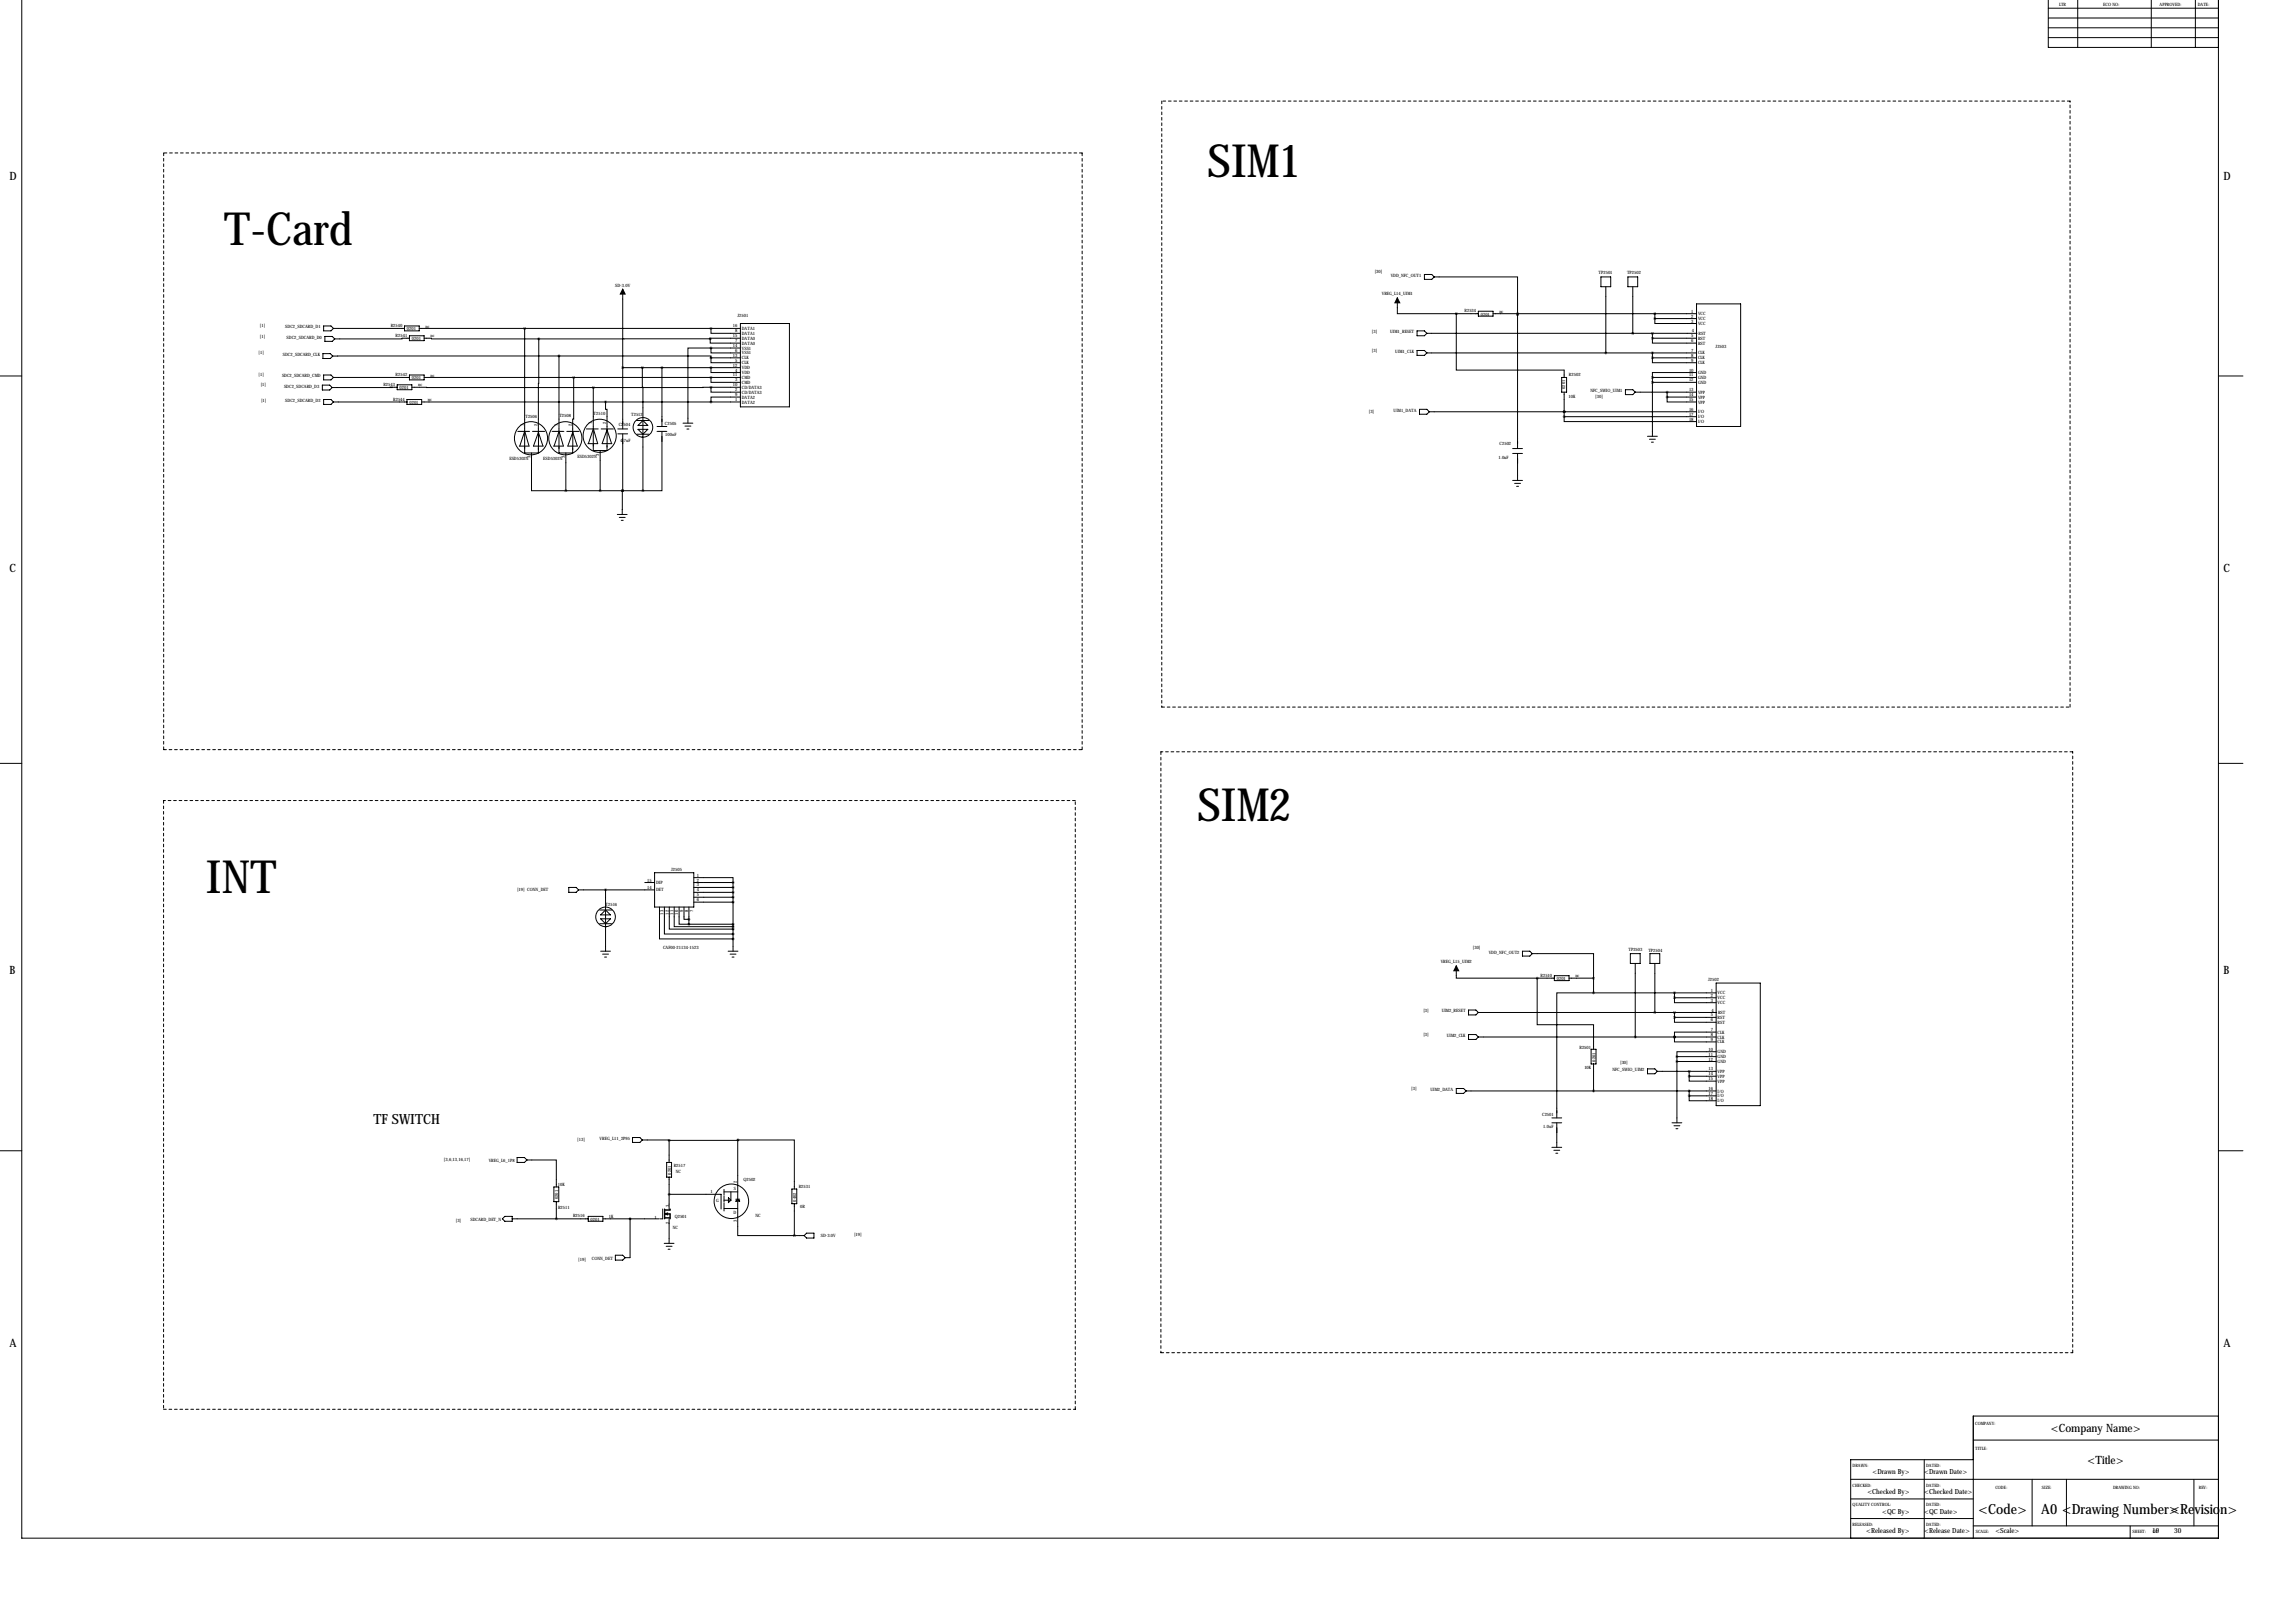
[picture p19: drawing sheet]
<svg xmlns="http://www.w3.org/2000/svg" width="1189mm" height="841mm" viewBox="0 0 1189 841" stroke-linecap="round" stroke-linejoin="round" font-family="sans-serif">
<defs><g id="words">
<g font-size="23.7">
<text x="626" y="92">SIM1</text>
<text x="116" y="127">T-Card</text>
<text x="620" y="425">SIM2</text>
<text x="107" y="463">INT</text>
</g>
<g font-size="7.3">
<text x="193" y="582">TF SWITCH</text>
<text x="1025" y="784">&lt;Code&gt;</text>
<text x="1057" y="784">A0 &lt;Drawing Number&gt;</text>
<text x="1124" y="784">&lt;Revision&gt;</text>
</g>
<g font-size="5.9">
<text x="5" y="93">D</text>
<text x="1152" y="93">D</text>
<text x="5" y="296">C</text>
<text x="1152" y="296">C</text>
<text x="5" y="505">B</text>
<text x="1152" y="505">B</text>
<text x="5" y="698">A</text>
<text x="1152" y="698">A</text>
<text x="1062" y="742">&lt;Company Name&gt;</text>
<text x="1081" y="758">&lt;Title&gt;</text>
</g>
<g font-size="3.6">
<text x="970" y="764">&lt;Drawn By&gt;</text>
<text x="997" y="764">&lt;Drawn Date&gt;</text>
<text x="967" y="774">&lt;Checked By&gt;</text>
<text x="997" y="774">&lt;Checked Date&gt;</text>
<text x="975" y="784">&lt;QC By&gt;</text>
<text x="997" y="784">&lt;QC Date&gt;</text>
<text x="967" y="794">&lt;Released By&gt;</text>
<text x="997" y="794">&lt;Release Date&gt;</text>
<text x="1034" y="794">&lt;Scale&gt;</text>
<text x="1115" y="794">19</text>
<text x="1126" y="794">30</text>
</g>
<g font-size="2.3">
<text x="1067" y="3">LTR</text>
<text x="1090" y="3">ECO NO:</text>
<text x="1119" y="3">APPROVED:</text>
<text x="1139" y="3">DATE:</text>
<text x="712" y="141">[30]</text>
<text x="720" y="143">VDD_NFC_OUT1</text>
<text x="828" y="142">TP2501</text>
<text x="843" y="142">TP2502</text>
<text x="319" y="149">SD-3.0V</text>
<text x="716" y="153">VREG_L14_UIM1</text>
<text x="759" y="162">R2534</text>
<text x="876" y="162">1</text>
<text x="382" y="164">J2501</text>
<text x="767" y="164">0201</text>
<text x="777" y="162">nc</text>
<text x="876" y="165">2</text>
<text x="876" y="167">3</text>
<text x="880" y="163">VCC</text>
<text x="880" y="166">VCC</text>
<text x="135" y="169">[1]</text>
<text x="148" y="170">SDC2_SDCARD_D1</text>
<text x="202" y="169">R2540</text>
<text x="211" y="171">0201</text>
<text x="220" y="170">nc</text>
<text x="380" y="170">16</text>
<text x="381" y="172">8</text>
<text x="384" y="173">DATA1</text>
<text x="384" y="171">DATA1</text>
<text x="711" y="172">[3]</text>
<text x="720" y="173">UIM1_RESET</text>
<text x="876" y="172">4</text>
<text x="880" y="168">VCC</text>
<text x="880" y="173">RST</text>
<text x="135" y="175">[1]</text>
<text x="148" y="176">SDC2_SDCARD_D0</text>
<text x="205" y="174">R2541</text>
<text x="213" y="176">0201</text>
<text x="223" y="175">nc</text>
<text x="380" y="175">15</text>
<text x="380" y="180">14</text>
<text x="381" y="177">7</text>
<text x="384" y="179">DATA0</text>
<text x="384" y="176">DATA0</text>
<text x="876" y="175">5</text>
<text x="876" y="177">6</text>
<text x="880" y="176">RST</text>
<text x="880" y="179">RST</text>
<text x="134" y="184">[1]</text>
<text x="147" y="184">SDC2_SDCARD_CLK</text>
<text x="380" y="185">13</text>
<text x="381" y="182">6</text>
<text x="384" y="184">VSS1</text>
<text x="384" y="181">VSS1</text>
<text x="711" y="182">[3]</text>
<text x="723" y="183">UIM1_CLK</text>
<text x="876" y="182">7</text>
<text x="876" y="185">8</text>
<text x="880" y="184">CLK</text>
<text x="889" y="180">J2503</text>
<text x="380" y="190">12</text>
<text x="381" y="187">5</text>
<text x="384" y="189">CLK</text>
<text x="384" y="186">CLK</text>
<text x="384" y="191">VDD</text>
<text x="876" y="187">9</text>
<text x="880" y="189">CLK</text>
<text x="880" y="186">CLK</text>
<text x="134" y="195">[1]</text>
<text x="146" y="196">SDC2_SDCARD_CMD</text>
<text x="205" y="195">R2542</text>
<text x="213" y="197">0201</text>
<text x="223" y="195">nc</text>
<text x="380" y="195">11</text>
<text x="381" y="198">3</text>
<text x="381" y="192">4</text>
<text x="384" y="194">VDD</text>
<text x="384" y="196">CMD</text>
<text x="813" y="195">R2502</text>
<text x="875" y="192">10</text>
<text x="875" y="195">11</text>
<text x="875" y="198">12</text>
<text x="880" y="194">GND</text>
<text x="880" y="196">GND</text>
<text x="135" y="200">[1]</text>
<text x="147" y="201">SDC2_SDCARD_D3</text>
<text x="199" y="200">R2543</text>
<text x="207" y="202">0201</text>
<text x="217" y="200">nc</text>
<text x="380" y="200">10</text>
<text x="381" y="203">2</text>
<text x="384" y="204">CD/DATA3</text>
<text x="384" y="199">CMD</text>
<text x="384" y="201">CD/DATA3</text>
<text x="811" y="202" transform="rotate(-90 811 202)">0201</text>
<text x="824" y="203">NFC_SWIO_UIM1</text>
<text x="875" y="203">13</text>
<text x="880" y="199">GND</text>
<text x="880" y="204">VPP</text>
<text x="135" y="208">[1]</text>
<text x="148" y="208">SDC2_SDCARD_D2</text>
<text x="204" y="207">R2544</text>
<text x="212" y="209">0201</text>
<text x="222" y="208">nc</text>
<text x="381" y="208">1</text>
<text x="381" y="205">9</text>
<text x="384" y="209">DATA2</text>
<text x="384" y="206">DATA2</text>
<text x="812" y="206">10K</text>
<text x="826" y="206">[30]</text>
<text x="875" y="205">14</text>
<text x="875" y="208">15</text>
<text x="880" y="206">VPP</text>
<text x="880" y="209">VPP</text>
<text x="308" y="215">T2510</text>
<text x="327" y="216">T2512</text>
<text x="709" y="214">[3]</text>
<text x="722" y="213">UIM1_DATA</text>
<text x="875" y="213">16</text>
<text x="875" y="215">17</text>
<text x="880" y="214">I/O</text>
<text x="271" y="221" transform="rotate(-90 271 221)">1</text>
<text x="272" y="217">T2506</text>
<text x="278" y="221" transform="rotate(-90 278 221)">2</text>
<text x="289" y="221" transform="rotate(-90 289 221)">1</text>
<text x="290" y="216">T2508</text>
<text x="296" y="221" transform="rotate(-90 296 221)">2</text>
<text x="307" y="219" transform="rotate(-90 307 219)">1</text>
<text x="314" y="219" transform="rotate(-90 314 219)">2</text>
<text x="321" y="221">C2504</text>
<text x="344" y="220">C2505</text>
<text x="875" y="218">18</text>
<text x="880" y="217">I/O</text>
<text x="880" y="219">I/O</text>
<text x="345" y="226">100nF</text>
<text x="321" y="229">4.7uF</text>
<text x="777" y="230">C2502</text>
<text x="264" y="238">ESD5302N</text>
<text x="275" y="237" transform="rotate(-90 275 237)">3</text>
<text x="281" y="238">ESD5302N</text>
<text x="293" y="237" transform="rotate(-90 293 237)">3</text>
<text x="299" y="237">ESD5302N</text>
<text x="310" y="236" transform="rotate(-90 310 236)">3</text>
<text x="776" y="238">1.0uF</text>
<text x="348" y="451">J2505</text>
<text x="361" y="454">1</text>
<text x="268" y="461">[19] CONN_DET</text>
<text x="335" y="460">14</text>
<text x="335" y="457">15</text>
<text x="340" y="462">DET</text>
<text x="340" y="458">DIP</text>
<text x="361" y="457">2</text>
<text x="361" y="459">3</text>
<text x="361" y="462">4</text>
<text x="361" y="464">5</text>
<text x="361" y="467">6</text>
<text x="314" y="469">T2516</text>
<text x="344" y="474" transform="rotate(-90 344 474)">13</text>
<text x="346" y="474" transform="rotate(-90 346 474)">12</text>
<text x="349" y="474" transform="rotate(-90 349 474)">11</text>
<text x="351" y="474" transform="rotate(-90 351 474)">10</text>
<text x="354" y="473" transform="rotate(-90 354 473)">9</text>
<text x="356" y="473" transform="rotate(-90 356 473)">8</text>
<text x="359" y="473" transform="rotate(-90 359 473)">7</text>
<text x="343" y="492">CAF00-21134-1523</text>
<text x="763" y="492">[30]</text>
<text x="771" y="494">VDD_NFC_OUT2</text>
<text x="844" y="493">TP2503</text>
<text x="854" y="493">TP2504</text>
<text x="746" y="499">VREG_L15_UIM2</text>
<text x="798" y="506">R2510</text>
<text x="806" y="508">0201</text>
<text x="816" y="506">nc</text>
<text x="885" y="508">J2502</text>
<text x="886" y="514">1</text>
<text x="890" y="515">VCC</text>
<text x="886" y="516">2</text>
<text x="886" y="519">3</text>
<text x="890" y="518">VCC</text>
<text x="890" y="520">VCC</text>
<text x="737" y="524">[3]</text>
<text x="747" y="524">UIM2_RESET</text>
<text x="886" y="526">5</text>
<text x="887" y="524">4</text>
<text x="890" y="528">RST</text>
<text x="890" y="525">RST</text>
<text x="886" y="529">6</text>
<text x="890" y="530">RST</text>
<text x="737" y="537">[3]</text>
<text x="749" y="537">UIM2_CLK</text>
<text x="886" y="534">7</text>
<text x="886" y="539">9</text>
<text x="886" y="537">8</text>
<text x="890" y="535">CLK</text>
<text x="890" y="538">CLK</text>
<text x="818" y="543">R2501</text>
<text x="885" y="544">10</text>
<text x="890" y="540">CLK</text>
<text x="890" y="546">GND</text>
<text x="827" y="550" transform="rotate(-90 827 550)">0201</text>
<text x="839" y="551">[30]</text>
<text x="885" y="547">11</text>
<text x="885" y="549">12</text>
<text x="890" y="548">GND</text>
<text x="890" y="551">GND</text>
<text x="821" y="554">10K</text>
<text x="835" y="555">NFC_SWIO_UIM2</text>
<text x="885" y="554">13</text>
<text x="885" y="557">14</text>
<text x="890" y="556">VPP</text>
<text x="885" y="559">15</text>
<text x="890" y="558">VPP</text>
<text x="890" y="561">VPP</text>
<text x="731" y="565">[3]</text>
<text x="741" y="565">UIM2_DATA</text>
<text x="885" y="565">16</text>
<text x="885" y="567">17</text>
<text x="885" y="570">18</text>
<text x="890" y="566">I/O</text>
<text x="890" y="568">I/O</text>
<text x="890" y="571">I/O</text>
<text x="799" y="578">C2501</text>
<text x="799" y="584">1.0uF</text>
<text x="299" y="591">[13]</text>
<text x="311" y="591">VREG_L11_2P95</text>
<text x="230" y="602">[3,6,13,16,17]</text>
<text x="253" y="602">VREG_L6_1P8</text>
<text x="349" y="605">R2517</text>
<text x="348" y="608" transform="rotate(-90 348 608)">0201</text>
<text x="350" y="608">NC</text>
<text x="385" y="612">Q2502</text>
<text x="289" y="614">10K</text>
<text x="380" y="616">S</text>
<text x="382" y="613" transform="rotate(-90 382 613)">2</text>
<text x="414" y="615">R2531</text>
<text x="289" y="621" transform="rotate(-90 289 621)">0201</text>
<text x="368" y="618">1</text>
<text x="371" y="623">G</text>
<text x="412" y="622" transform="rotate(-90 412 622)">0402</text>
<text x="289" y="626">R2511</text>
<text x="347" y="625" transform="rotate(-90 347 625)">3</text>
<text x="380" y="629">D</text>
<text x="415" y="626">0R</text>
<text x="236" y="633">[3]</text>
<text x="244" y="633">SDCARD_DET_N</text>
<text x="297" y="631">R2516</text>
<text x="306" y="632">0201</text>
<text x="315" y="631">1K</text>
<text x="339" y="631">1</text>
<text x="347" y="634" transform="rotate(-90 347 634)">2</text>
<text x="350" y="631">Q2501</text>
<text x="382" y="633" transform="rotate(-90 382 633)">3</text>
<text x="391" y="630">NC</text>
<text x="348" y="636">NC</text>
<text x="425" y="641">SD-3.0V</text>
<text x="442" y="640">[19]</text>
<text x="300" y="653">[19]</text>
<text x="307" y="653">CONN_DET</text>
<text x="1023" y="738">COMPANY:</text>
<text x="1023" y="751">TITLE:</text>
<text x="960" y="760">DRAWN:</text>
<text x="998" y="760">DATED:</text>
<text x="960" y="770">CHECKED:</text>
<text x="998" y="770">DATED:</text>
<text x="1034" y="771">CODE:</text>
<text x="1058" y="771">SIZE:</text>
<text x="1095" y="771">DRAWING NO:</text>
<text x="1139" y="771">REV:</text>
<text x="960" y="780">QUALITY CONTROL:</text>
<text x="998" y="780">DATED:</text>
<text x="960" y="790">RELEASED:</text>
<text x="998" y="790">DATED:</text>
<text x="1023" y="794">SCALE:</text>
<text x="1105" y="794">SHEET:</text>
<text x="1115" y="794">OF</text>
</g>
</g></defs>
<g fill="none" stroke="#000" stroke-width=".52">
<path d="M1061 0v25h88M1076 0v25M1114 0v25M1137 0v25M1149 0v797h-1138v-797M1061 9h88M1061 4h88M1061 14h88M1061 19h88M323 150v72M724 154v8h30M738 142h4l1 1-1 2h-4z"/>
<path d="M743 143h43v20M829 143h5v6h-5zM832 149v34M843 143h5v6h-5zM846 149v24M879 157h23v64h-23zM168 169h3l2 1-2 1h-3zM168 174h4l1 2-1 1h-4zM173 170h37M210 169h7v2h-7zM212 175l-39 1M212 174h8v2h-8z"/>
<path d="M217 170h167M220 175l59 1M272 170v65h7v-4M279 176v48l2 7M368 175v3h16M368 175l-89 1M368 170v3h16M384 175h-16M384 168h25v43h-25zM734 171h4l1 2-1 1h-4zM739 173h140M754 162v30h56v4"/>
<path d="M754 162h12M766 161h7v3h-7zM773 162h106M786 162v1M786 163v69M856 175v3h23M856 175h23M856 173v2M857 165v3h22M857 165h22M857 162v3M0 195h11"/>
<path d="M167 199h4l1 2-1 1h-4zM167 183h4l1 1-1 2h-4zM168 194h3l2 2-2 1h-3zM173 196h39M206 199h7v3h-7zM212 194h8v3h-8zM220 196h164M290 184h-118M290 184h78v1M290 184v51h7v-4M297 196v28l2 7M323 190h61"/>
<path d="M333 190v64M343 190v31M368 180h-12v39M368 196v2h16M368 180v3h16M368 185v3h16M368 190v3h16M368 185h16M368 180h16M734 182h4l1 1-1 1h-4zM739 183h140M809 196h3v7h-3z"/>
<path d="M856 185v3h23M856 196h23M856 185h23M856 198h23M856 183v2M856 196v30M879 193h-23v3M1149 195h13M168 207h3l2 1-2 1h-3zM173 208h38M206 201h-34M211 207h7v2h-7z"/>
<path d="M213 201h94M218 208h166M307 201v32h7v-3M314 208v4v10l3 8M330 218h6M354 219h5M368 201h-61M368 201v2h16M368 201h16M384 206h-16v2M735 212h4l1 1-1 2h-4zM740 213h139"/>
<path d="M810 213h.1M810 216v2h69M810 203v13M810 216h69M842 202h4l1 1-1 1h-4zM847 203h32M864 206v2h15M864 206h15M864 203v3M268 223h6M272 223l2 8h-5M272 223l-3 8"/>
<path d="M275 235v19h18M276 223h6M279 231v-7l-3 7h5M286 223h6M290 223l2 8h-5M290 223l-3 8M293 235v19M294 223h6M297 231v-7l-3 7h5M304 222h6M307 222l3 8h-5M307 222l-2 8"/>
<path d="M311 233v21M311 222h7M315 230v-7l-3 7h5M320 222h5M320 225h5M323 225v29M330 225h6M331 220l2-2 3 2zM331 222h5l-3 3zM333 226h.1M340 221h5M340 223h5"/>
<path d="M343 223v31h-10M355 221h3M356 222h1M784 232h5M784 235h5M786 235v14M853 226h6M854 228h4M855 229h1M293 254h40M322 254v12M784 249h5"/>
<path d="M785 250h3M786 252h1M320 266h5M321 268h3M322 270h1M0 395h11M1149 395h13M295 460h3l2 1-2 1h-3zM334 457h5M339 452h20v18h-20zM359 455h21v2M359 457h21"/>
<path d="M359 460h21M380 457v36M300 461h39M311 471h6M311 478h6M311 474l3-3 2 3zM311 476h5l-2 2zM314 461v32M314 480h.1M342 470v16h38M344 470v14h36M347 470v11h33"/>
<path d="M349 470v10h31M352 470v9h5M354 470v6h3M357 470v9M357 479h23M359 462h21M359 465h21M359 467h21M311 493h5M312 494h3M313 496h1M377 493h5"/>
<path d="M378 494h3M379 496h1M789 493h3l2 1-2 1h-3zM794 494h31v13M845 494h5v5h-5zM847 499v38M855 494h5v5h-5zM857 499v25M754 500v7h42M796 507v24h29v12M796 507h9M805 505h8v3h-8z"/>
<path d="M813 507h12M825 514h-19v65M825 507v7M825 514h64M867 517v2h22M867 517h22M867 514v3M889 509h23v64h-23zM761 523h4l1 1-1 2h-4zM761 536h4l1 1-1 1h-4zM766 524h123M766 537h123"/>
<path d="M867 537v3h22M867 527v3h22M867 537h.1M867 527h22M867 524v3M889 535h-22v2M824 543h3v8h-3zM825 551v14M853 554h4l2 1-2 1h-4zM859 555h30M869 547h20M869 550h20"/>
<path d="M869 547v35M875 557v3h14M875 557h14M875 555v2M889 545h-20v2M754 564h4l1 1-1 1h-4zM759 565h130M804 579h5M875 568v2h14M875 568h14M875 565v3M0 596h11"/>
<path d="M268 600h4l1 1-1 1h-4zM328 589h3l2 1-2 2h-3zM333 590l14 1M347 591v11M382 590v50h29M382 590l-35 1M382 590h29v26M804 582h5M804 594h5M805 596h3M806 597h1M806 582v12"/>
<path d="M866 582h5M867 583h3M868 585h1M1149 596h13M273 601h15v14M287 615h2v7h-2zM345 602h3v8h-3zM347 610v16M347 619h24M371 619h3v7M375 616v3M375 619v4"/>
<path d="M375 617h7M379 617v5M410 616h3v7h-3zM260 631l2-1h3v3h-3zM265 631h40M288 622v9M305 630h7v3h-7zM312 631h30M326 631v20h-2M343 626v5h-1M344 626v5M344 631h3"/>
<path d="M346 629h1v2M347 631v13M347 626v1h-3M375 623v4M375 626h7M375 622h4M377 620l2 2-2 1zM381 621h2M382 621l1 1h-2zM411 623v17M418 639h4v2h-4l-1-1zM319 650h4l1 1-1 2h-4z"/>
<path d="M344 644h5M345 646h3M346 647h1M411 640h6M1149 733h-127v64M997 756v41M1022 746h127M1022 756h-63v41M959 766h190M959 776h63M1053 766v24M1070 766v24"/>
<path d="M1136 766v24M959 787h63M1022 790h127M1103 790v7"/>
<circle cx="275" cy="227" r="9"/>
<circle cx="293" cy="227" r="9"/>
<circle cx="311" cy="226" r="9"/>
<circle cx="333" cy="221" r="5"/>
<circle cx="314" cy="475" r="5"/>
<circle cx="379" cy="622" r="9"/>
</g>
<g fill="none" stroke="#000" stroke-width=".52" stroke-dasharray="1.4 1.4">
<path d="M602 52v314M1072 52h-470M85 79v309M561 79h-476M602 366h470M1072 366v-314M85 388h476M561 388v-309M601 389v312M1074 389h-473M85 415v315M557 415h-472"/>
<path d="M601 701h473M1074 701v-312M85 730h472M557 730v-315"/>
</g>
<path d="M323 150l1 2h-3zM724 154l1 3h-2zM754 500l2 3h-3zM344 629l2-1v1z" fill="#000" stroke="#000" stroke-width=".52"/>
<path d="M825 565a.5 .5 0 0 0 1 0 .5 .5 0 0 0-1 0zM825 507a.5 .5 0 0 0 1 0 .5 .5 0 0 0-1 0zM825 514a.5 .5 0 0 0 1 0 .5 .5 0 0 0-1 0zM411 640a.5 .5 0 0 0 1 0 .5 .5 0 0 0-1 0z" fill="#000" stroke="#000" stroke-width="1.3"/>
<use href="#words"/>
</svg>
